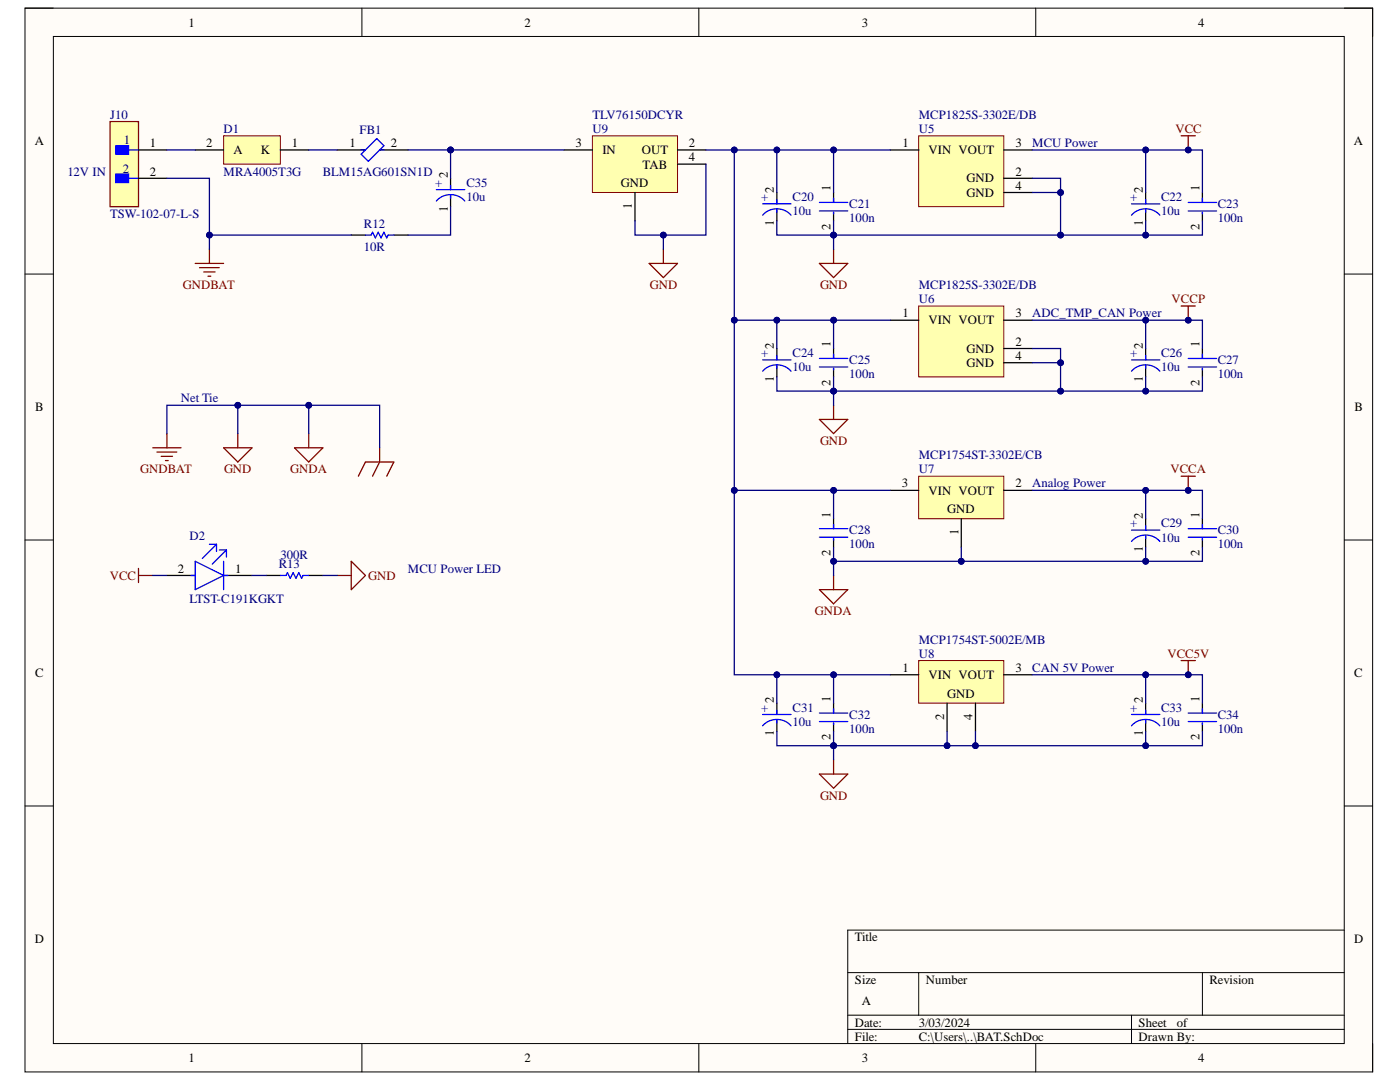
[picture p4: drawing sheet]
<svg xmlns="http://www.w3.org/2000/svg" width="279mm" height="216mm" viewBox="0 0 279 216" stroke-linecap="round" stroke-linejoin="round" font-family="sans-serif">
<defs><g id="words">
<g font-size="2.5">
<text x="37.6" y="5.3">1</text>
<text x="104.7" y="5.3">2</text>
<text x="172" y="5.3">3</text>
<text x="239.2" y="5.3">4</text>
<text x="6.9" y="29">A</text>
<text x="29.9" y="29.4">1</text>
<text x="41.2" y="29.4">2</text>
<text x="58.2" y="29.4">1</text>
<text x="69.7" y="29.4">1</text>
<text x="78" y="29.4">2</text>
<text x="114.9" y="29.4">3</text>
<text x="137.5" y="29.4">2</text>
<text x="180.1" y="29.4">1</text>
<text x="202.6" y="29.4">3</text>
<text x="270.2" y="29">A</text>
<text x="29.9" y="35.1">2</text>
<text x="46.6" y="30.8">A</text>
<text x="52.1" y="30.8">K</text>
<text x="89.4" y="35.6" transform="rotate(-90 89.4 35.6)">2</text>
<text x="120.2" y="30.8">IN</text>
<text x="128.1" y="30.8">OUT</text>
<text x="128.2" y="33.6">TAB</text>
<text x="137.5" y="32.2">4</text>
<text x="185.3" y="30.8">VIN VOUT</text>
<text x="202.6" y="35.1">2</text>
<text x="123.9" y="37.3">GND</text>
<text x="126.1" y="41.7" transform="rotate(-90 126.1 41.7)">1</text>
<text x="154.4" y="38.4" transform="rotate(-90 154.4 38.4)">2</text>
<text x="165.8" y="38.1" transform="rotate(-90 165.8 38.1)">1</text>
<text x="192.9" y="36.4">GND</text>
<text x="192.9" y="39.3">GND</text>
<text x="202.6" y="37.8">4</text>
<text x="228.1" y="38.4" transform="rotate(-90 228.1 38.4)">2</text>
<text x="239.4" y="38.1" transform="rotate(-90 239.4 38.1)">1</text>
<text x="89.4" y="42.2" transform="rotate(-90 89.4 42.2)">1</text>
<text x="154.4" y="45" transform="rotate(-90 154.4 45)">1</text>
<text x="165.8" y="45.8" transform="rotate(-90 165.8 45.8)">2</text>
<text x="228.1" y="45" transform="rotate(-90 228.1 45)">1</text>
<text x="239.4" y="45.8" transform="rotate(-90 239.4 45.8)">2</text>
<text x="180.1" y="63.3">1</text>
<text x="185.3" y="64.7">VIN VOUT</text>
<text x="202.6" y="63.3">3</text>
<text x="154.4" y="69.5" transform="rotate(-90 154.4 69.5)">2</text>
<text x="165.8" y="69.3" transform="rotate(-90 165.8 69.3)">1</text>
<text x="192.9" y="70.4">GND</text>
<text x="202.6" y="69">2</text>
<text x="202.6" y="71.8">4</text>
<text x="228.1" y="69.5" transform="rotate(-90 228.1 69.5)">2</text>
<text x="239.4" y="69.3" transform="rotate(-90 239.4 69.3)">1</text>
<text x="154.4" y="76.1" transform="rotate(-90 154.4 76.1)">1</text>
<text x="165.8" y="77" transform="rotate(-90 165.8 77)">2</text>
<text x="192.9" y="73.3">GND</text>
<text x="228.1" y="76.1" transform="rotate(-90 228.1 76.1)">1</text>
<text x="239.4" y="77" transform="rotate(-90 239.4 77)">2</text>
<text x="7" y="82.1">B</text>
<text x="270.3" y="82.1">B</text>
<text x="180" y="97.3">3</text>
<text x="185.3" y="98.7">VIN VOUT</text>
<text x="202.6" y="97.3">2</text>
<text x="165.8" y="103.3" transform="rotate(-90 165.8 103.3)">1</text>
<text x="189" y="102.4">GND</text>
<text x="191.3" y="106.7" transform="rotate(-90 191.3 106.7)">1</text>
<text x="228.1" y="103.5" transform="rotate(-90 228.1 103.5)">2</text>
<text x="239.4" y="103.3" transform="rotate(-90 239.4 103.3)">1</text>
<text x="165.8" y="110.9" transform="rotate(-90 165.8 110.9)">2</text>
<text x="228.1" y="110.1" transform="rotate(-90 228.1 110.1)">1</text>
<text x="239.4" y="110.9" transform="rotate(-90 239.4 110.9)">2</text>
<text x="35.5" y="114.3">2</text>
<text x="46.9" y="114.3">1</text>
<text x="7" y="135.1">C</text>
<text x="180.1" y="134.1">1</text>
<text x="185.3" y="135.5">VIN VOUT</text>
<text x="202.6" y="134.1">3</text>
<text x="270.3" y="135.1">C</text>
<text x="154.4" y="140.3" transform="rotate(-90 154.4 140.3)">2</text>
<text x="165.8" y="140" transform="rotate(-90 165.8 140)">1</text>
<text x="188.4" y="143.7" transform="rotate(-90 188.4 143.7)">2</text>
<text x="189" y="139.2">GND</text>
<text x="194.1" y="143.7" transform="rotate(-90 194.1 143.7)">4</text>
<text x="228.1" y="140.3" transform="rotate(-90 228.1 140.3)">2</text>
<text x="239.4" y="140" transform="rotate(-90 239.4 140)">1</text>
<text x="154.4" y="147" transform="rotate(-90 154.4 147)">1</text>
<text x="165.8" y="147.7" transform="rotate(-90 165.8 147.7)">2</text>
<text x="228.1" y="147" transform="rotate(-90 228.1 147)">1</text>
<text x="239.4" y="147.7" transform="rotate(-90 239.4 147.7)">2</text>
<text x="6.9" y="188.2">D</text>
<text x="170.6" y="187.9">Title</text>
<text x="270.3" y="188.2">D</text>
<text x="170.6" y="196.3">Size</text>
<text x="184.8" y="196.3">Number</text>
<text x="241.3" y="196.3">Revision</text>
<text x="172" y="200.6">A</text>
<text x="170.6" y="204.9">Date:</text>
<text x="170.6" y="207.6">File:</text>
<text x="183.4" y="204.9">3/03/2024</text>
<text x="183.4" y="207.6">C:\Users\..\BAT.SchDoc</text>
<text x="227.2" y="204.9">Sheet</text>
<text x="227.2" y="207.6">Drawn By:</text>
<text x="234.9" y="204.9">of</text>
<text x="37.6" y="211.9">1</text>
<text x="104.7" y="211.9">2</text>
<text x="172" y="211.9">3</text>
<text x="239.2" y="211.9">4</text>
</g>
<g font-size="2.5" fill="#000080">
<text x="22" y="23.7">J10</text>
<text x="118.3" y="23.7">TLV76150DCYR</text>
<text x="183.4" y="23.7">MCP1825S-3302E/DB</text>
<text x="24.7" y="28.8">1</text>
<text x="44.6" y="26.5">D1</text>
<text x="71.8" y="26.8">FB1</text>
<text x="118.3" y="26.5">U9</text>
<text x="183.4" y="26.5">U5</text>
<text x="206" y="29.4">MCU Power</text>
<text x="13.4" y="35.1">12V IN</text>
<text x="24.5" y="34.5">2</text>
<text x="44.6" y="35.1">MRA4005T3G</text>
<text x="64.4" y="35.1">BLM15AG601SN1D</text>
<text x="86.8" y="37.3">+</text>
<text x="93.1" y="37.3">C35</text>
<text x="93.1" y="40.1">10u</text>
<text x="151.9" y="40.1">+</text>
<text x="158.2" y="40.1">C20</text>
<text x="169.5" y="41.6">C21</text>
<text x="225.5" y="40.1">+</text>
<text x="231.7" y="40.1">C22</text>
<text x="243" y="41.6">C23</text>
<text x="22" y="43.5">TSW-102-07-L-S</text>
<text x="72.6" y="45.5">R12</text>
<text x="158.2" y="42.9">10u</text>
<text x="169.5" y="44.4">100n</text>
<text x="231.7" y="42.9">10u</text>
<text x="243" y="44.4">100n</text>
<text x="72.6" y="50">10R</text>
<text x="183.4" y="57.6">MCP1825S-3302E/DB</text>
<text x="183.4" y="60.5">U6</text>
<text x="206" y="63.3">ADC_TMP_CAN Power</text>
<text x="151.9" y="71.2">+</text>
<text x="158.2" y="71.2">C24</text>
<text x="225.5" y="71.2">+</text>
<text x="231.7" y="71.2">C26</text>
<text x="158.2" y="74.1">10u</text>
<text x="169.5" y="72.7">C25</text>
<text x="169.5" y="75.5">100n</text>
<text x="231.7" y="74.1">10u</text>
<text x="243" y="72.7">C27</text>
<text x="243" y="75.5">100n</text>
<text x="36.1" y="80.3">Net Tie</text>
<text x="183.4" y="94.5">U7</text>
<text x="183.4" y="91.6">MCP1754ST-3302E/CB</text>
<text x="206" y="97.3">Analog Power</text>
<text x="37.8" y="107.7">D2</text>
<text x="169.5" y="106.6">C28</text>
<text x="225.5" y="105.2">+</text>
<text x="231.7" y="105.2">C29</text>
<text x="243" y="106.6">C30</text>
<text x="55.6" y="113.4">R13</text>
<text x="56" y="111.5">300R</text>
<text x="169.5" y="109.4">100n</text>
<text x="231.7" y="108.1">10u</text>
<text x="243" y="109.4">100n</text>
<text x="81.4" y="114.3">MCU Power LED</text>
<text x="37.8" y="120.3">LTST-C191KGKT</text>
<text x="183.4" y="131.2">U8</text>
<text x="183.4" y="128.4">MCP1754ST-5002E/MB</text>
<text x="206" y="134.1">CAN 5V Power</text>
<text x="151.9" y="142">+</text>
<text x="158.2" y="142">C31</text>
<text x="169.5" y="143.4">C32</text>
<text x="225.5" y="142">+</text>
<text x="231.7" y="142">C33</text>
<text x="243" y="143.4">C34</text>
<text x="158.2" y="144.8">10u</text>
<text x="169.5" y="146.3">100n</text>
<text x="231.7" y="144.8">10u</text>
<text x="243" y="146.3">100n</text>
</g>
<g font-size="2.5" fill="#800000">
<text x="234.6" y="26.5">VCC</text>
<text x="36.5" y="57.6">GNDBAT</text>
<text x="129.7" y="57.6">GND</text>
<text x="163.7" y="57.6">GND</text>
<text x="233.8" y="60.5">VCCP</text>
<text x="163.7" y="88.8">GND</text>
<text x="28" y="94.5">GNDBAT</text>
<text x="44.7" y="94.5">GND</text>
<text x="57.9" y="94.5">GNDA</text>
<text x="233.6" y="94.5">VCCA</text>
<text x="21.9" y="115.7">VCC</text>
<text x="73.5" y="115.7">GND</text>
<text x="162.6" y="122.8">GNDA</text>
<text x="233" y="131.2">VCC5V</text>
<text x="163.7" y="159.6">GND</text>
</g>
</g></defs>
<path d="M5 1.6h268.9v212.3h-268.9z" fill-rule="evenodd" fill="#fffcf8"/>
<path d="M5 1.6h268.9v212.3h-268.9z" fill="none" stroke="#000" stroke-width=".2"/>
<path d="M10.7 7.3h257.6v200.9h-257.6z" fill-rule="evenodd" fill="#fffcf8"/>
<g fill="none" stroke="#000" stroke-width=".2">
<path d="M5 1.6h5.7M10.7 7.3h257.6v200.9h-257.6zM72.2 1.6v5.7M139.5 1.6v5.7M206.7 1.6v5.7M268.3 1.6h5.6v5.7M5 54.7h5.7M268.3 54.7h5.6M5 107.8h5.7M268.3 107.8h5.6M5 160.8h5.7M268.3 160.8h5.6"/>
<path d="M169.2 194.1h99.1M183.3 194.1v8.5M240 194.1v8.5M268.3 185.6h-99.1v22.6M72.2 208.2v5.7M139.5 208.2v5.7M169.2 202.6h99.1M169.2 205.4h99.1M206.7 208.2v5.7M225.8 202.6v5.6M273.9 208.2v5.7"/>
</g>
<path d="M22 24.3h5.6v16.9h-5.6z" fill-rule="evenodd" fill="#ffffb0"/>
<path d="M22 24.3h5.6v16.9h-5.6z" fill="none" stroke="#800000" stroke-width=".25"/>
<path d="M23.1 29.1h2.6v1.7h-2.6z" fill-rule="evenodd" fill="#00f"/>
<path d="M23.1 29.1h2.6v1.7h-2.6zM25.7 29.9h1.9" fill="none" stroke="#00f" stroke-width=".25"/>
<path d="M23.1 34.7h2.6v1.7h-2.6z" fill-rule="evenodd" fill="#00f"/>
<path d="M23.1 34.7h2.6v1.7h-2.6zM25.7 35.6h1.9" fill="none" stroke="#00f" stroke-width=".25"/>
<path d="M27.6 29.9h5.7M27.6 35.6h5.7" fill="none" stroke="#000" stroke-width=".25"/>
<path d="M183.3 95h17v8.5h-17z" fill-rule="evenodd" fill="#ffffb0"/>
<path d="M183.3 95h17v8.5h-17z" fill="none" stroke="#800000" stroke-width=".2"/>
<path d="M177.7 97.8h5.6M200.3 97.8h5.7M191.8 103.5v5.7" fill="none" stroke="#000" stroke-width=".25"/>
<path d="M183.3 131.8h17v8.5h-17z" fill-rule="evenodd" fill="#ffffb0"/>
<path d="M183.3 131.8h17v8.5h-17z" fill="none" stroke="#800000" stroke-width=".2"/>
<path d="M177.7 134.6h5.6M200.3 134.6h5.7M189 140.3v5.7M194.7 140.3v5.7" fill="none" stroke="#000" stroke-width=".25"/>
<path d="M183.3 27.1h17v14.1h-17z" fill-rule="evenodd" fill="#ffffb0"/>
<path d="M183.3 27.1h17v14.1h-17z" fill="none" stroke="#800000" stroke-width=".2"/>
<path d="M177.7 29.9h5.6M200.3 29.9h5.7M200.3 35.6h5.7M200.3 38.4h5.7" fill="none" stroke="#000" stroke-width=".25"/>
<path d="M183.3 61.1h17v14.1h-17z" fill-rule="evenodd" fill="#ffffb0"/>
<path d="M183.3 61.1h17v14.1h-17z" fill="none" stroke="#800000" stroke-width=".2"/>
<path d="M155 38.4v2.3M166.4 38.4v2M228.6 38.4v2.3M240 38.4v2M155 41.8v2.3M166.4 42.4v1.7M228.6 41.8v2.3M240 42.4v1.7M177.7 63.9h5.6M200.3 63.9h5.7M200.3 69.5h5.7M200.3 72.4h5.7" fill="none" stroke="#000" stroke-width=".25"/>
<path d="M39 52.6h5.6M39.8 53.4h4M40.7 54.3h2.2M41.5 55.1h.6M41.8 49.7v2.9M163.5 52.6h5.7l-2.8 2.8zM166.4 49.7v2.9" fill="none" stroke="#800000" stroke-width=".25"/>
<g fill="none" stroke="#00f" stroke-width=".25">
<path d="M155 39.8v.9M166.4 39.5v.9M228.6 39.8v.9M240 39.6v.8M152.2 42.9a3.8 3.8 0 0 1 5.7 0M152.2 40.7h5.7M155 41.8v.6M163.5 40.4h5.7M163.5 42.1h5.7M166.4 42.4v.3M225.8 42.9a3.8 3.8 0 0 1 5.7 0M225.8 40.7h5.7"/>
<path d="M228.6 41.8v.6M237.1 40.4h5.7M237.1 42.1h5.7M240 42.4v.3"/>
</g>
<path d="M118.2 27.1h17v11.3h-17z" fill-rule="evenodd" fill="#ffffb0"/>
<path d="M118.2 27.1h17v11.3h-17z" fill="none" stroke="#800000" stroke-width=".2"/>
<path d="M112.6 29.9h5.6M126.7 38.4v5.7M135.2 29.9h5.7M135.2 32.8h5.7M155 69.5v2.3M155 72.9v2.3M166.4 69.5v2M166.4 73.5v1.7M228.6 69.5v2.3M228.6 72.9v2.3M240 69.5v2M240 73.5v1.7" fill="none" stroke="#000" stroke-width=".25"/>
<path d="M235.7 27.1h2.8M237.1 27.1v2.8M129.6 52.6h5.6l-2.8 2.8zM132.4 49.7v2.9M163.5 83.7h5.7l-2.8 2.8zM166.4 80.9v2.8" fill="none" stroke="#800000" stroke-width=".25"/>
<g fill="none" stroke="#00f" stroke-width=".25">
<path d="M152.2 74.1a3.8 3.8 0 0 1 5.7 0M152.2 71.8h5.7M155 71v.8M155 72.9v.6M163.5 71.5h5.7M163.5 73.2h5.7M166.4 70.7v.8M166.4 73.5v.3M225.8 74.1a3.8 3.8 0 0 1 5.7 0M225.8 71.8h5.7M228.6 71v.8M228.6 72.9v.6"/>
<path d="M237.1 71.5h5.7M237.1 73.2h5.7M240 70.7v.8M240 73.5v.3"/>
</g>
<circle cx="237.1" cy="29.9" r=".56" fill="#000080"/>
<circle cx="237.1" cy="29.9" r=".56" fill="none" stroke="#000080" stroke-width=".2"/>
<path d="M235.7 61.1h2.8M237.1 61.1v2.8" fill="none" stroke="#800000" stroke-width=".25"/>
<circle cx="237.1" cy="63.9" r=".56" fill="#000080"/>
<circle cx="237.1" cy="63.9" r=".56" fill="none" stroke="#000080" stroke-width=".2"/>
<g fill="none" stroke="#000" stroke-width=".25">
<path d="M166.4 103.5v2M166.4 107.5v1.7M228.6 103.5v2.3M228.6 106.9v2.3M240 103.5v2M240 107.5v1.7M155 140.3v2.3M155 143.7v2.3M166.4 140.3v2M166.4 144.3v1.7M228.6 140.3v2.3M228.6 143.7v2.3"/>
<path d="M240 140.3v2M240 144.3v1.7"/>
</g>
<g fill="none" stroke="#00f" stroke-width=".25">
<path d="M163.5 105.5h5.7M163.5 107.2h5.7M166.4 104.6v.9M166.4 107.5v.3M225.8 108a3.8 3.8 0 0 1 5.7 0M225.8 105.8h5.7M228.6 104.9v.9M228.6 106.9v.6M237.1 105.5h5.7M237.1 107.2h5.7M240 104.6v.9M240 107.5v.3"/>
<path d="M152.2 144.8a3.8 3.8 0 0 1 5.7 0M152.2 142.6h5.7M155 141.7v.9M155 143.7v.6M163.5 142.3h5.7M163.5 144h5.7M166.4 141.4v.9M166.4 144.3v.2M225.8 144.8a3.8 3.8 0 0 1 5.7 0M225.8 142.6h5.7M228.6 141.7v.9M228.6 143.7v.6"/>
<path d="M237.1 142.3h5.7M237.1 144h5.7M240 141.4v.9M240 144.3v.2"/>
</g>
<path d="M235.7 95h2.8M237.1 95v2.8M163.5 117.7h5.7l-2.8 2.8zM166.4 114.8v2.9M163.5 154.5h5.7l-2.8 2.8zM166.4 151.6v2.9" fill="none" stroke="#800000" stroke-width=".25"/>
<circle cx="237.1" cy="97.8" r=".56" fill="#000080"/>
<circle cx="237.1" cy="97.8" r=".56" fill="none" stroke="#000080" stroke-width=".2"/>
<path d="M235.7 131.8h2.8M237.1 131.8v2.8" fill="none" stroke="#800000" stroke-width=".25"/>
<circle cx="237.1" cy="134.6" r=".56" fill="#000080"/>
<circle cx="237.1" cy="134.6" r=".56" fill="none" stroke="#000080" stroke-width=".2"/>
<path d="M30.5 89.4h5.6M31.3 90.2h4M32.2 91.1h2.2M33 91.9h.6M33.3 86.5v2.9M44.6 89.4h5.7l-2.8 2.8zM47.5 86.5v2.9M58.8 89.4h5.6l-2.8 2.8zM61.6 86.5v2.9" fill="none" stroke="#800000" stroke-width=".25"/>
<path d="M33.3 114.8h5.7M44.6 114.8h5.7" fill="none" stroke="#000" stroke-width=".25"/>
<path d="M38.1 114.8h.9M39 112l5.6 2.8-5.6 2.9zM41.8 108.6h1.4M43.2 108.6l-2.8 2.8M43.2 108.6v1.4M43.8 109.7h1.4M44.6 112v5.7M44.6 114.8h.9M45.2 109.7l-2.8 2.9M45.2 109.7v1.5" fill="none" stroke="#00f" stroke-width=".25"/>
<path d="M44.6 27.1h11.3v5.7h-11.3z" fill-rule="evenodd" fill="#ffffb0"/>
<path d="M44.6 27.1h11.3v5.7h-11.3z" fill="none" stroke="#800000" stroke-width=".2"/>
<path d="M39 29.9h5.6M55.9 29.9h5.7M67.3 29.9h5.6M75.8 29.9h5.6M89.9 35.6v2.2M89.9 39v2.2M70.1 46.9h2.8M78.6 46.9h2.8M53.1 114.8h2.8M61.6 114.8h2.8" fill="none" stroke="#000" stroke-width=".25"/>
<path d="M72.1 30.8l3.1-3.1 1.4 1.4-3.1 3.1zM72.1 29.9h.8M75.8 29.9h.8M87.1 37.8h5.7M89.9 37v.8M89.9 39v.5M72.9 46.9h1.2l.2-.6 .6 1.2 .6-1.2 .6 1.2 .5-1.2 .6 1.2 .3-.6h1.1M87.1 40.1a3.8 3.8 0 0 1 5.7 0M55.9 114.8h1.2l.3-.5 .5 1.1 .6-1.1 .6 1.1 .5-1.1 .6 1.1 .3-.6h1.1" fill="none" stroke="#00f" stroke-width=".25"/>
<path d="M71.5 95l1.4-2.8h5.7l-1.4 2.8M75.8 89.4v2.8l-1.5 2.8M27.6 113.4v2.8M27.6 114.8h2.9M67.3 114.8h2.8M70.1 112l2.8 2.8-2.8 2.9z" fill="none" stroke="#800000" stroke-width=".25"/>
<path d="M155 29.9v8.5" fill="none" stroke="#000080" stroke-width=".25"/>
<circle cx="155" cy="29.9" r=".57" fill="#000080"/>
<circle cx="155" cy="29.9" r=".57" fill="none" stroke="#000080" stroke-width=".2"/>
<path d="M228.6 29.9v8.5" fill="none" stroke="#000080" stroke-width=".25"/>
<circle cx="228.6" cy="29.9" r=".56" fill="#000080"/>
<circle cx="228.6" cy="29.9" r=".56" fill="none" stroke="#000080" stroke-width=".2"/>
<path d="M155 44.1v2.8h11.4" fill="none" stroke="#000080" stroke-width=".25"/>
<circle cx="166.4" cy="46.9" r=".57" fill="#000080"/>
<circle cx="166.4" cy="46.9" r=".57" fill="none" stroke="#000080" stroke-width=".2"/>
<path d="M166.4 29.9v8.5" fill="none" stroke="#000080" stroke-width=".25"/>
<circle cx="166.4" cy="29.9" r=".57" fill="#000080"/>
<circle cx="166.4" cy="29.9" r=".57" fill="none" stroke="#000080" stroke-width=".2"/>
<path d="M206 38.4h5.7" fill="none" stroke="#000080" stroke-width=".25"/>
<circle cx="211.7" cy="38.4" r=".57" fill="#000080"/>
<circle cx="211.7" cy="38.4" r=".57" fill="none" stroke="#000080" stroke-width=".2"/>
<path d="M228.6 44.1v2.8" fill="none" stroke="#000080" stroke-width=".25"/>
<circle cx="228.6" cy="46.9" r=".57" fill="#000080"/>
<circle cx="228.6" cy="46.9" r=".57" fill="none" stroke="#000080" stroke-width=".2"/>
<path d="M132.4 46.9v2.8" fill="none" stroke="#000080" stroke-width=".25"/>
<circle cx="132.4" cy="46.9" r=".57" fill="#000080"/>
<circle cx="132.4" cy="46.9" r=".57" fill="none" stroke="#000080" stroke-width=".2"/>
<path d="M155 63.9v5.6" fill="none" stroke="#000080" stroke-width=".25"/>
<circle cx="155" cy="63.9" r=".57" fill="#000080"/>
<circle cx="155" cy="63.9" r=".57" fill="none" stroke="#000080" stroke-width=".2"/>
<path d="M166.4 63.9v5.6" fill="none" stroke="#000080" stroke-width=".25"/>
<circle cx="166.4" cy="63.9" r=".57" fill="#000080"/>
<circle cx="166.4" cy="63.9" r=".57" fill="none" stroke="#000080" stroke-width=".2"/>
<path d="M228.6 63.9v5.6" fill="none" stroke="#000080" stroke-width=".25"/>
<circle cx="228.6" cy="63.9" r=".56" fill="#000080"/>
<circle cx="228.6" cy="63.9" r=".56" fill="none" stroke="#000080" stroke-width=".2"/>
<path d="M228.6 75.2v2.8" fill="none" stroke="#000080" stroke-width=".25"/>
<circle cx="228.6" cy="78" r=".56" fill="#000080"/>
<circle cx="228.6" cy="78" r=".56" fill="none" stroke="#000080" stroke-width=".2"/>
<path d="M166.4 75.2v2.8" fill="none" stroke="#000080" stroke-width=".25"/>
<circle cx="166.4" cy="78" r=".57" fill="#000080"/>
<circle cx="166.4" cy="78" r=".57" fill="none" stroke="#000080" stroke-width=".2"/>
<path d="M206 72.4h5.7" fill="none" stroke="#000080" stroke-width=".25"/>
<circle cx="211.7" cy="72.4" r=".57" fill="#000080"/>
<circle cx="211.7" cy="72.4" r=".57" fill="none" stroke="#000080" stroke-width=".2"/>
<path d="M166.4 78v2.9" fill="none" stroke="#000080" stroke-width=".25"/>
<circle cx="166.4" cy="78" r=".57" fill="#000080"/>
<circle cx="166.4" cy="78" r=".57" fill="none" stroke="#000080" stroke-width=".2"/>
<path d="M166.4 97.8v5.7" fill="none" stroke="#000080" stroke-width=".25"/>
<circle cx="166.4" cy="97.8" r=".57" fill="#000080"/>
<circle cx="166.4" cy="97.8" r=".57" fill="none" stroke="#000080" stroke-width=".2"/>
<path d="M228.6 97.8v5.7" fill="none" stroke="#000080" stroke-width=".25"/>
<circle cx="228.6" cy="97.8" r=".56" fill="#000080"/>
<circle cx="228.6" cy="97.8" r=".56" fill="none" stroke="#000080" stroke-width=".2"/>
<path d="M166.4 112v2.8" fill="none" stroke="#000080" stroke-width=".25"/>
<circle cx="166.4" cy="112" r=".57" fill="#000080"/>
<circle cx="166.4" cy="112" r=".57" fill="none" stroke="#000080" stroke-width=".2"/>
<path d="M191.8 109.2v2.8" fill="none" stroke="#000080" stroke-width=".25"/>
<circle cx="191.8" cy="112" r=".57" fill="#000080"/>
<circle cx="191.8" cy="112" r=".57" fill="none" stroke="#000080" stroke-width=".2"/>
<path d="M228.6 109.2v2.8" fill="none" stroke="#000080" stroke-width=".25"/>
<circle cx="228.6" cy="112" r=".57" fill="#000080"/>
<circle cx="228.6" cy="112" r=".57" fill="none" stroke="#000080" stroke-width=".2"/>
<path d="M155 134.6v5.7" fill="none" stroke="#000080" stroke-width=".25"/>
<circle cx="155" cy="134.6" r=".57" fill="#000080"/>
<circle cx="155" cy="134.6" r=".57" fill="none" stroke="#000080" stroke-width=".2"/>
<path d="M166.4 134.6v5.7" fill="none" stroke="#000080" stroke-width=".25"/>
<circle cx="166.4" cy="134.6" r=".57" fill="#000080"/>
<circle cx="166.4" cy="134.6" r=".57" fill="none" stroke="#000080" stroke-width=".2"/>
<path d="M166.4 146v2.8" fill="none" stroke="#000080" stroke-width=".25"/>
<circle cx="166.4" cy="148.8" r=".57" fill="#000080"/>
<circle cx="166.4" cy="148.8" r=".57" fill="none" stroke="#000080" stroke-width=".2"/>
<path d="M166.4 148.8v2.8" fill="none" stroke="#000080" stroke-width=".25"/>
<circle cx="166.4" cy="148.8" r=".57" fill="#000080"/>
<circle cx="166.4" cy="148.8" r=".57" fill="none" stroke="#000080" stroke-width=".2"/>
<path d="M228.6 134.6v5.7" fill="none" stroke="#000080" stroke-width=".25"/>
<circle cx="228.6" cy="134.6" r=".56" fill="#000080"/>
<circle cx="228.6" cy="134.6" r=".56" fill="none" stroke="#000080" stroke-width=".2"/>
<path d="M228.6 146v2.8" fill="none" stroke="#000080" stroke-width=".25"/>
<circle cx="228.6" cy="148.8" r=".56" fill="#000080"/>
<circle cx="228.6" cy="148.8" r=".56" fill="none" stroke="#000080" stroke-width=".2"/>
<path d="M189 146v2.8" fill="none" stroke="#000080" stroke-width=".25"/>
<circle cx="189" cy="148.8" r=".57" fill="#000080"/>
<circle cx="189" cy="148.8" r=".57" fill="none" stroke="#000080" stroke-width=".2"/>
<path d="M194.7 146v2.8" fill="none" stroke="#000080" stroke-width=".25"/>
<circle cx="194.7" cy="148.8" r=".57" fill="#000080"/>
<circle cx="194.7" cy="148.8" r=".57" fill="none" stroke="#000080" stroke-width=".2"/>
<path d="M33.3 86.5v-5.6h28.3v5.6" fill="none" stroke="#000080" stroke-width=".25"/>
<circle cx="61.6" cy="80.9" r=".57" fill="#000080"/>
<circle cx="61.6" cy="80.9" r=".57" fill="none" stroke="#000080" stroke-width=".2"/>
<circle cx="47.5" cy="80.9" r=".57" fill="#000080"/>
<circle cx="47.5" cy="80.9" r=".57" fill="none" stroke="#000080" stroke-width=".2"/>
<path d="M47.5 80.9v5.6" fill="none" stroke="#000080" stroke-width=".25"/>
<circle cx="47.5" cy="80.9" r=".57" fill="#000080"/>
<circle cx="47.5" cy="80.9" r=".57" fill="none" stroke="#000080" stroke-width=".2"/>
<path d="M33.3 29.9h5.7M140.9 29.9h36.8M30.5 114.8h2.8" fill="none" stroke="#000080" stroke-width=".25"/>
<circle cx="146.5" cy="29.9" r=".57" fill="#000080"/>
<circle cx="146.5" cy="29.9" r=".57" fill="none" stroke="#000080" stroke-width=".2"/>
<circle cx="155" cy="29.9" r=".57" fill="#000080"/>
<circle cx="155" cy="29.9" r=".57" fill="none" stroke="#000080" stroke-width=".2"/>
<circle cx="166.4" cy="29.9" r=".57" fill="#000080"/>
<circle cx="166.4" cy="29.9" r=".57" fill="none" stroke="#000080" stroke-width=".2"/>
<path d="M146.5 97.8v36.8h31.2" fill="none" stroke="#000080" stroke-width=".25"/>
<circle cx="166.4" cy="134.6" r=".57" fill="#000080"/>
<circle cx="166.4" cy="134.6" r=".57" fill="none" stroke="#000080" stroke-width=".2"/>
<circle cx="155" cy="134.6" r=".57" fill="#000080"/>
<circle cx="155" cy="134.6" r=".57" fill="none" stroke="#000080" stroke-width=".2"/>
<circle cx="146.5" cy="97.8" r=".57" fill="#000080"/>
<circle cx="146.5" cy="97.8" r=".57" fill="none" stroke="#000080" stroke-width=".2"/>
<path d="M146.5 29.9v34h31.2" fill="none" stroke="#000080" stroke-width=".25"/>
<circle cx="166.4" cy="63.9" r=".57" fill="#000080"/>
<circle cx="166.4" cy="63.9" r=".57" fill="none" stroke="#000080" stroke-width=".2"/>
<circle cx="155" cy="63.9" r=".57" fill="#000080"/>
<circle cx="155" cy="63.9" r=".57" fill="none" stroke="#000080" stroke-width=".2"/>
<circle cx="146.5" cy="63.9" r=".57" fill="#000080"/>
<circle cx="146.5" cy="63.9" r=".57" fill="none" stroke="#000080" stroke-width=".2"/>
<circle cx="146.5" cy="29.9" r=".57" fill="#000080"/>
<circle cx="146.5" cy="29.9" r=".57" fill="none" stroke="#000080" stroke-width=".2"/>
<path d="M146.5 63.9v33.9h31.2" fill="none" stroke="#000080" stroke-width=".25"/>
<circle cx="146.5" cy="63.9" r=".57" fill="#000080"/>
<circle cx="146.5" cy="63.9" r=".57" fill="none" stroke="#000080" stroke-width=".2"/>
<circle cx="146.5" cy="97.8" r=".57" fill="#000080"/>
<circle cx="146.5" cy="97.8" r=".57" fill="none" stroke="#000080" stroke-width=".2"/>
<circle cx="166.4" cy="97.8" r=".57" fill="#000080"/>
<circle cx="166.4" cy="97.8" r=".57" fill="none" stroke="#000080" stroke-width=".2"/>
<path d="M206 35.6h5.7v11.3h-45.3" fill="none" stroke="#000080" stroke-width=".25"/>
<circle cx="166.4" cy="46.9" r=".57" fill="#000080"/>
<circle cx="166.4" cy="46.9" r=".57" fill="none" stroke="#000080" stroke-width=".2"/>
<circle cx="211.7" cy="46.9" r=".57" fill="#000080"/>
<circle cx="211.7" cy="46.9" r=".57" fill="none" stroke="#000080" stroke-width=".2"/>
<circle cx="211.7" cy="38.4" r=".57" fill="#000080"/>
<circle cx="211.7" cy="38.4" r=".57" fill="none" stroke="#000080" stroke-width=".2"/>
<path d="M206 134.6h34v5.7" fill="none" stroke="#000080" stroke-width=".25"/>
<circle cx="228.6" cy="134.6" r=".56" fill="#000080"/>
<circle cx="228.6" cy="134.6" r=".56" fill="none" stroke="#000080" stroke-width=".2"/>
<circle cx="237.1" cy="134.6" r=".56" fill="#000080"/>
<circle cx="237.1" cy="134.6" r=".56" fill="none" stroke="#000080" stroke-width=".2"/>
<path d="M206 97.8h34v5.7" fill="none" stroke="#000080" stroke-width=".25"/>
<circle cx="228.6" cy="97.8" r=".56" fill="#000080"/>
<circle cx="228.6" cy="97.8" r=".56" fill="none" stroke="#000080" stroke-width=".2"/>
<circle cx="237.1" cy="97.8" r=".56" fill="#000080"/>
<circle cx="237.1" cy="97.8" r=".56" fill="none" stroke="#000080" stroke-width=".2"/>
<path d="M206 69.5h5.7v8.5" fill="none" stroke="#000080" stroke-width=".25"/>
<circle cx="211.7" cy="72.4" r=".57" fill="#000080"/>
<circle cx="211.7" cy="72.4" r=".57" fill="none" stroke="#000080" stroke-width=".2"/>
<circle cx="211.7" cy="78" r=".57" fill="#000080"/>
<circle cx="211.7" cy="78" r=".57" fill="none" stroke="#000080" stroke-width=".2"/>
<path d="M206 63.9h34v5.6" fill="none" stroke="#000080" stroke-width=".25"/>
<circle cx="228.6" cy="63.9" r=".56" fill="#000080"/>
<circle cx="228.6" cy="63.9" r=".56" fill="none" stroke="#000080" stroke-width=".2"/>
<circle cx="237.1" cy="63.9" r=".56" fill="#000080"/>
<circle cx="237.1" cy="63.9" r=".56" fill="none" stroke="#000080" stroke-width=".2"/>
<path d="M206 29.9h34v8.5" fill="none" stroke="#000080" stroke-width=".25"/>
<circle cx="228.6" cy="29.9" r=".56" fill="#000080"/>
<circle cx="228.6" cy="29.9" r=".56" fill="none" stroke="#000080" stroke-width=".2"/>
<circle cx="237.1" cy="29.9" r=".56" fill="#000080"/>
<circle cx="237.1" cy="29.9" r=".56" fill="none" stroke="#000080" stroke-width=".2"/>
<path d="M240 44.1v2.8h-28.3" fill="none" stroke="#000080" stroke-width=".25"/>
<circle cx="228.6" cy="46.9" r=".57" fill="#000080"/>
<circle cx="228.6" cy="46.9" r=".57" fill="none" stroke="#000080" stroke-width=".2"/>
<circle cx="211.7" cy="46.9" r=".57" fill="#000080"/>
<circle cx="211.7" cy="46.9" r=".57" fill="none" stroke="#000080" stroke-width=".2"/>
<path d="M140.9 32.8v14.1h-14.2v-2.8" fill="none" stroke="#000080" stroke-width=".25"/>
<circle cx="132.4" cy="46.9" r=".57" fill="#000080"/>
<circle cx="132.4" cy="46.9" r=".57" fill="none" stroke="#000080" stroke-width=".2"/>
<path d="M166.4 109.2v2.8h73.6v-2.8" fill="none" stroke="#000080" stroke-width=".25"/>
<circle cx="228.6" cy="112" r=".57" fill="#000080"/>
<circle cx="228.6" cy="112" r=".57" fill="none" stroke="#000080" stroke-width=".2"/>
<circle cx="191.8" cy="112" r=".57" fill="#000080"/>
<circle cx="191.8" cy="112" r=".57" fill="none" stroke="#000080" stroke-width=".2"/>
<circle cx="166.4" cy="112" r=".57" fill="#000080"/>
<circle cx="166.4" cy="112" r=".57" fill="none" stroke="#000080" stroke-width=".2"/>
<path d="M166.4 44.1v5.6" fill="none" stroke="#000080" stroke-width=".25"/>
<circle cx="166.4" cy="46.9" r=".57" fill="#000080"/>
<circle cx="166.4" cy="46.9" r=".57" fill="none" stroke="#000080" stroke-width=".2"/>
<path d="M155 146v2.8h85v-2.8" fill="none" stroke="#000080" stroke-width=".25"/>
<circle cx="166.4" cy="148.8" r=".57" fill="#000080"/>
<circle cx="166.4" cy="148.8" r=".57" fill="none" stroke="#000080" stroke-width=".2"/>
<circle cx="189" cy="148.8" r=".57" fill="#000080"/>
<circle cx="189" cy="148.8" r=".57" fill="none" stroke="#000080" stroke-width=".2"/>
<circle cx="194.7" cy="148.8" r=".57" fill="#000080"/>
<circle cx="194.7" cy="148.8" r=".57" fill="none" stroke="#000080" stroke-width=".2"/>
<circle cx="228.6" cy="148.8" r=".56" fill="#000080"/>
<circle cx="228.6" cy="148.8" r=".56" fill="none" stroke="#000080" stroke-width=".2"/>
<path d="M155 75.2v2.8h85v-2.8" fill="none" stroke="#000080" stroke-width=".25"/>
<circle cx="166.4" cy="78" r=".57" fill="#000080"/>
<circle cx="166.4" cy="78" r=".57" fill="none" stroke="#000080" stroke-width=".2"/>
<circle cx="211.7" cy="78" r=".57" fill="#000080"/>
<circle cx="211.7" cy="78" r=".57" fill="none" stroke="#000080" stroke-width=".2"/>
<circle cx="228.6" cy="78" r=".56" fill="#000080"/>
<circle cx="228.6" cy="78" r=".56" fill="none" stroke="#000080" stroke-width=".2"/>
<path d="M33.3 35.6h8.5v14.1" fill="none" stroke="#000080" stroke-width=".25"/>
<circle cx="41.8" cy="46.9" r=".57" fill="#000080"/>
<circle cx="41.8" cy="46.9" r=".57" fill="none" stroke="#000080" stroke-width=".2"/>
<path d="M61.6 29.9h5.7M81.4 29.9h8.5" fill="none" stroke="#000080" stroke-width=".25"/>
<circle cx="89.9" cy="29.9" r=".57" fill="#000080"/>
<circle cx="89.9" cy="29.9" r=".57" fill="none" stroke="#000080" stroke-width=".2"/>
<path d="M89.9 29.9h22.7" fill="none" stroke="#000080" stroke-width=".25"/>
<circle cx="89.9" cy="29.9" r=".57" fill="#000080"/>
<circle cx="89.9" cy="29.9" r=".57" fill="none" stroke="#000080" stroke-width=".2"/>
<path d="M89.9 29.9v5.7" fill="none" stroke="#000080" stroke-width=".25"/>
<circle cx="89.9" cy="29.9" r=".57" fill="#000080"/>
<circle cx="89.9" cy="29.9" r=".57" fill="none" stroke="#000080" stroke-width=".2"/>
<path d="M41.8 46.9h28.3" fill="none" stroke="#000080" stroke-width=".25"/>
<circle cx="41.8" cy="46.9" r=".57" fill="#000080"/>
<circle cx="41.8" cy="46.9" r=".57" fill="none" stroke="#000080" stroke-width=".2"/>
<path d="M89.9 41.2v5.7h-8.5M61.6 80.9h14.2v8.5M50.3 114.8h2.8M64.4 114.8h2.9" fill="none" stroke="#000080" stroke-width=".25"/>
<circle cx="61.6" cy="80.9" r=".57" fill="#000080"/>
<circle cx="61.6" cy="80.9" r=".57" fill="none" stroke="#000080" stroke-width=".2"/>
<use href="#words"/>
</svg>
